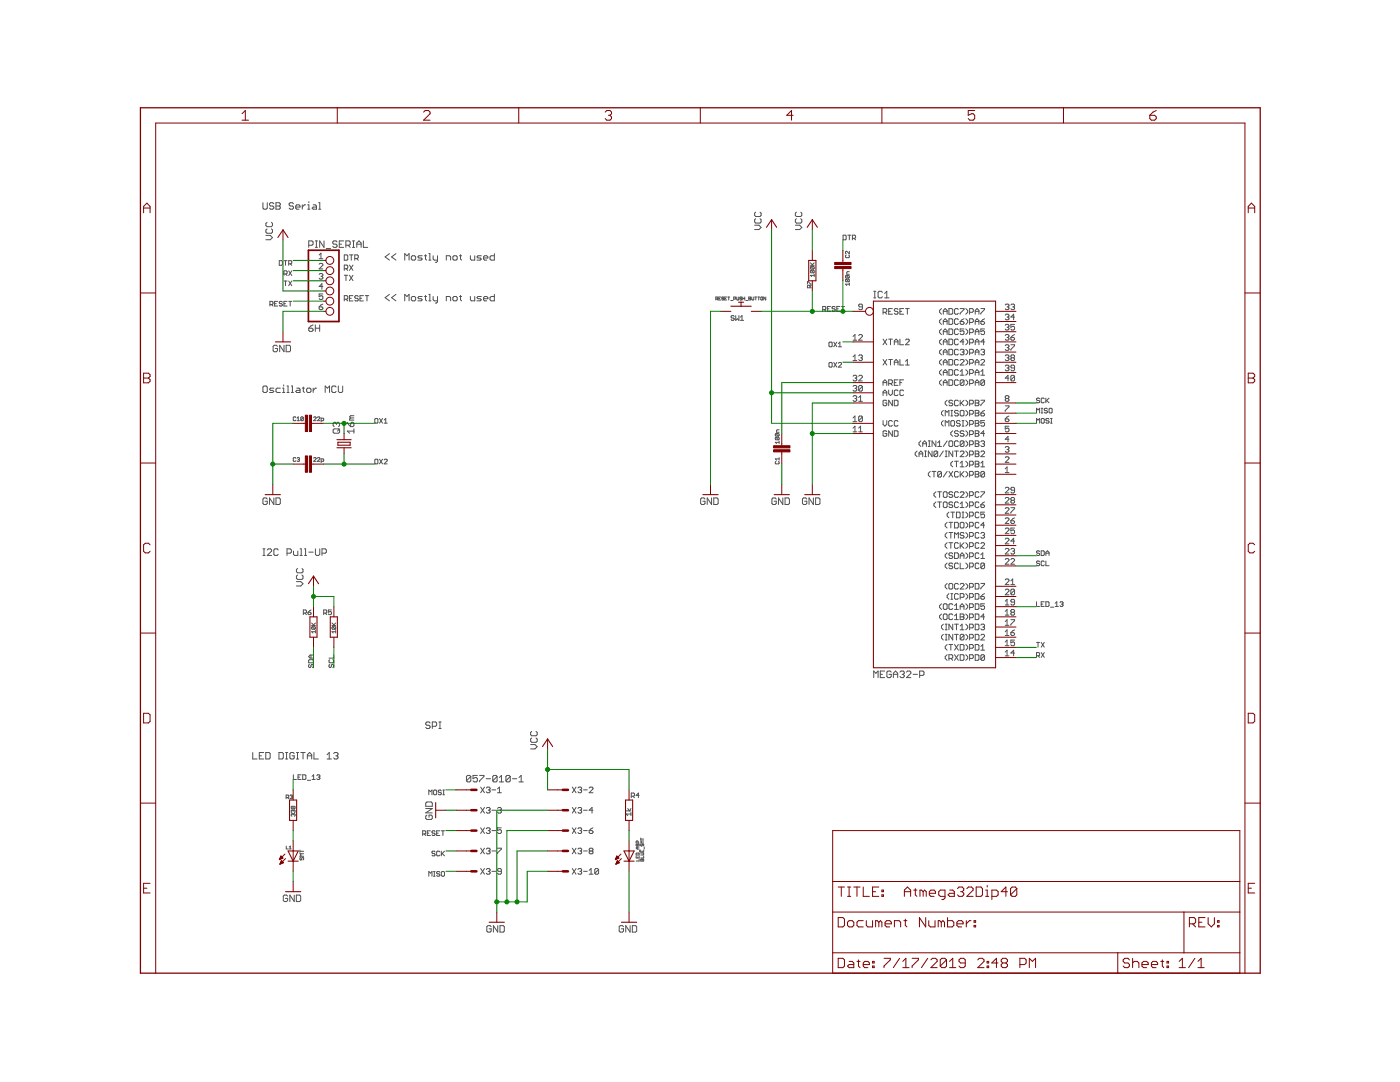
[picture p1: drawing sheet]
<svg xmlns="http://www.w3.org/2000/svg" width="279mm" height="216mm" viewBox="0 0 279 216" stroke-linecap="round" stroke-linejoin="round" font-family="sans-serif">
<g fill="none" stroke="#505050" stroke-width=".2">
<path d="M52.5 40.4v1.1l.2 .2h.4l.2-.2v-1.1M53.1 47h.8l.5 .4-.5 .4h-.8M53.3 45.7l-.2 .2v.4l.2 .2h.9l.2-.2v-.4l-.2-.2M53.3 44.4l-.2 .2v.4l.2 .2h.9l.2-.2v-.4l-.2-.2M54.7 40.7l-.3-.3h-.4l-.2 .5 .2 .2h.4l.3 .2v.2l-.3 .2h-.4l-.2-.2M55.1 40.4h.6l.2 .3-.2 .4 .2 .4-.2 .2h-.6zM55.1 41.1h.6M55.7 52h.5l.2 .2v.6l-.2 .1h-.5zM56.7 54.7h.4l.2-.2v-.3l-.2-.2h-.4v1M56.7 52h.6M56.7 56.1h.6M57 52v.9"/>
<path d="M57 56.1v.9M57 54.7l.3 .3M57.6 52.6h.5l.1-.1-.1-.5h-.5v.9M57.6 56.1l.6 .9M57.6 54l.6 1M57.9 52.6l.3 .3M58.2 56.1l-.6 .9M58.2 54l-.6 1M58.6 40.7l-.2-.3h-.5l-.2 .3 .2 .4h.5l.2 .2-.2 .4h-.5l-.2-.2M59 41.3h.9l-.2-.4h-.5l-.2 .2v.4l.2 .2h.5M60.3 40.9v.8M61 40.9h-.3l-.4 .4"/>
<path d="M61.4 41.7h.4M61.4 40.9h.2v.8M61.6 48.9h.7l.2-.2v-.4l-.2-.2h-.7v1.3M61.6 40.2v.2M62.5 40.9h.4l.3 .2v.6h-.7l-.2-.2 .2-.2h.7M62.9 48.1h.5M62.9 49.4h.5M63.1 48.1v1.3M63.6 41.7h.4M63.6 40.4h.2v1.3M63.7 52.7l.2-.1h.3l.2 .1v.2l-.7 .8h.7M63.7 50.9l.4-.4v1.1"/>
<path d="M63.7 51.6h.7M63.7 54.8l.2-.2h.3l.2 .2-.2 .3M64.1 55.1h.1M64.2 55.1l.2 .2-.2 .4h-.3l-.2-.2M64.4 57.2h-.7l.5-.6v1.1M64.4 58.7h-.7v.5l.4-.2 .3 .2v.4l-.2 .2h-.3l-.2-.2M64.7 48.1v1.3l-.9-1.3v1.3M65.1 49.6h.9M67.3 48.3l-.2-.2h-.5l-.2 .2 .2 .4h.5l.2 .2-.2 .5h-.5l-.2-.3M67.7 48.7h.5M68.6 48.1h-.9v1.3h.9M68.7 50.9h.5l.2 .2v.7l-.2 .1h-.5z"/>
<path d="M68.7 53.6h.5l.2-.2v-.3l-.2-.2h-.5v1.1M68.7 59.7h.5l.2-.2v-.3l-.2-.2h-.5v1M68.7 54.9h.7M69 48.9h.7l.2-.2v-.4l-.2-.2h-.7v1.3M69 53.6l.4 .4M69 54.9v1.1M69 59.7l.4 .3M69.5 48.9l.4 .5M69.7 50.9h.7M69.7 52.9l.7 1.1M69.7 54.9l.7 1.1M69.7 59.5h.4"/>
<path d="M70.1 50.9v1M70.3 48.1h.5M70.3 49.4h.5M70.4 52.9l-.7 1.1M70.4 54.9l-.7 1.1M70.4 59h-.7v1h.7M70.5 48.1v1.3M70.8 51.6h.5l.2-.2v-.3l-.2-.2h-.5v1M71.1 51.6l.4 .3M71.2 48.7h.9M71.2 49.4v-.9l.4-.4 .5 .4v.9M71.5 59.2l-.2-.2h-.3l-.2 .4 .2 .1h.3l.2 .4-.2 .1h-.3l-.2-.1"/>
<path d="M71.8 59.5h.4M72.5 48.1v1.3h.9M72.5 59h-.7v1h.7M72.9 59h.7M73.2 59v1M77.7 58.7l-.8 .7 .8 .6M77.7 50.6l-.8 .7 .8 .6M79 58.7l-.9 .7 .9 .6M79 50.6l-.9 .7 .9 .6M80.8 51.9v-1.3l.4 .4 .4-.4v1.3M82.3 59.2h.4l.3 .2v.4l-.3 .2h-.4l-.2-.2v-.4zM82.3 51h.4l.3 .3v.4l-.3 .2h-.4l-.2-.2v-.4z"/>
<path d="M84.3 59.2h-.7l-.2 .2 .2 .2h.5l.2 .2-.2 .2h-.7M84.3 51h-.7l-.2 .3 .2 .2h.5l.2 .2-.2 .2h-.7M84.7 59.2h.4M84.7 51h.4M84.9 50.8v.9l.2 .2M84.9 58.9v.9l.2 .2M85.6 58.7h.2v1.3M85.6 50.6h.2v1.3M85.6 51.9h.4M86.4 59.2v.6l.3 .2h.6M86.4 51v.7l.3 .2h.6M87.3 51v1.1l-.4 .2"/>
<path d="M87.3 59.2v1.1l-.4 .2M89.1 51.9v-.9h.6l.2 .3v.6M90.6 59.2h.4l.2 .2v.4l-.2 .2h-.4l-.2-.2v-.4zM90.6 51h.4l.2 .3v.4l-.2 .2h-.4l-.2-.2v-.4zM91.7 59.2h.4M91.7 51h.4M91.9 50.8v.9l.2 .2M91.9 58.9v.9l.2 .2M93.9 59.2v.6l.2 .2h.6v-.8M93.9 51v.7l.2 .2h.6v-.9M96.1 59.2h-.7l-.2 .2 .9 .4-.3 .2h-.6M96.1 51h-.7l-.2 .3 .9 .4-.3 .2h-.6"/>
<path d="M96.5 59.6h.9l-.3-.4h-.4l-.2 .2v.4l.2 .2h.4M96.5 51.5h.9l-.3-.5h-.4l-.2 .3v.4l.2 .2h.4M98.7 58.7v1.3h-.7l-.2-.2v-.4l.2-.2h.7M98.7 50.6v1.3h-.7l-.2-.2v-.4l.2-.3h.7M142.9 59.7l.3-.1v-.3h-.3v.6M143 59.7l.2 .2M143.4 59.6h.2M143.8 59.3h-.4v.6h.4M144.4 59.4l-.1-.1-.3 .1 .4 .3-.1 .2-.3-.1M144.6 59.6h.2M145 59.3h-.4v.6h.4M145.2 59.3h.4"/>
<path d="M145.4 59.3v.6M145.8 60h.4M146.4 59.7h.3l.1-.3-.4-.1v.6M147 59.3l.1 .6 .3-.1v-.5M148 59.4l-.1-.1-.3 .1 .4 .3-.1 .2-.3-.1M148.2 59.6h.4M148.2 59.3v.6M148.6 59.3v.6M148.8 60h.4M149.4 59.3l.4 .1-.1 .5h-.3zM149.4 59.6h.3M150 59.3l.1 .6 .3-.1v-.5"/>
<path d="M150.6 44.9h.9l.4 .5-.4 .4h-.9M150.6 59.3h.4M150.8 43.6l-.2 .3v.4l.2 .2h.9l.2-.2v-.4l-.2-.3M150.8 42.3l-.2 .2v.5l.2 .2h.9l.2-.2v-.5l-.2-.2M150.8 59.3v.6M151.2 59.3h.4M151.4 59.3v.6M151.9 59.3l.3 .1-.1 .5-.3-.1zM152.8 59.3v.6l-.4-.6v.6M158.7 44.9h.9l.4 .5-.4 .4h-.9M158.9 43.6l-.2 .3v.4l.2 .2h.9l.2-.2v-.4l-.2-.3M158.9 42.3l-.2 .2v.5l.2 .2h.9l.2-.2v-.5l-.2-.2"/>
<path d="M161.1 56.7v-.5l.8 .5M161.6 57.4l-.1-.5-.4 .1v.4h.8M161.7 52.9h.8M161.7 52.5l.5 .4M161.9 53.2h.5l.1 .1-.1 .4M161.9 53.9h.5l.1 .2-.1 .3M161.9 53.9l-.2 .2 .2 .3h.5M161.9 53.2l-.2 .1 .2 .4h.5M161.9 53.9l.5 .5M161.9 53.2l.5 .5M161.9 56.9l-.3 .3M162.5 54.9h-.8l.3 .3"/>
<path d="M162.5 54.7v.5M162.5 52.5l-.4 .3M168.3 46.9h.4l.2 .2v.6l-.2 .2h-.4zM168.9 50.9l-.2 .1 .2 .4h.5l.1-.1-.1-.4M168.9 55h.5l.1 .1-.1 .4M168.9 55.7h.5l.1 .1-.1 .4M168.9 55.7l-.2 .1 .2 .4h.5M168.9 55l-.2 .1 .2 .4h.5M168.9 55.7l.5 .5M168.9 55l.5 .5M169.2 46.9h.6M169.5 56.7h-.8l.3 .3"/>
<path d="M169.5 46.9v1M169.5 50.1v.6l-.5-.6-.3 .2 .2 .4M169.5 56.5v.5M169.5 54.2l-.5 .1v.4h.5M170.1 47.6h.5l.2-.2v-.3l-.2-.2h-.5v1M170.4 47.6l.4 .3M174.4 59.4h.4M174.4 58.1h.4M174.6 58.1v1.3M176.1 58.3l-.2-.2h-.4l-.3 .2v.9l.3 .2h.4l.2-.2M176.6 59.4h.8M176.6 58.6l.4-.5v1.3"/>
<path d="M52.7 77h.4l.2 .2v.9l-.2 .2h-.4l-.2-.2v-.9zM53.9 60.8h.4l.2-.2-.2-.5h-.4v1M54.2 60.8l.3 .3M54.7 77.4h-.7l-.2 .3 .2 .2h.4l.3 .2-.3 .2h-.6M54.8 60.6h.3M55.4 69.1l-.3-.2h-.4l-.2 .2v.9l.2 .2h.4l.3-.2v-.5h-.5M55.4 60.1h-.6v1h.6M55.9 77.4h-.6l-.2 .3v.4l.2 .2h.6M56.4 60.3l-.2-.2-.5 .2 .2 .3h.3l.2 .2-.2 .3-.5-.2M56.4 78.3h.4M56.4 77.4h.2v.9M56.6 76.8v.2"/>
<path d="M56.7 60.6h.3M56.7 68.9v1.3l-.9-1.3v1.3M57.1 68.9h.7l.2 .2v.9l-.2 .2h-.7zM57.3 77h.2v1.3M57.3 78.3h.4M57.3 60.1h-.6v1h.6M57.6 60.1h.6M57.9 60.1v1M58.1 77h.3v1.3M58.1 78.3h.5M59.2 77.4h.5l.2 .3v.6h-.7l-.2-.2 .2-.2h.7M60.3 77.4h.4"/>
<path d="M60.5 77.2v.9l.2 .2M61.2 77.7l.2-.3h.4l.3 .3v.4l-.3 .2h-.4l-.2-.2zM61.6 65.5h.7l.2 .2v.2l-.2 .2h-.5l-.2-.2zM62.5 64.8l-.9 .7M62.5 77.4v.9M62.9 65.5h.9M62.9 64.8v1.3M63.2 77.4h-.3l-.4 .5M63.7 61.2h.5l.2 .4-.2 .2h-.3l-.2-.2zM63.8 64.8v1.3M64.4 60.7l-.7 .5M64.9 78.3v-1.3l.4 .4 .5-.4v1.3"/>
<path d="M67.1 77.2l-.2-.2h-.5l-.2 .2v.9l.2 .2h.5l.2-.2M67.5 77v1.1l.2 .2h.5l.2-.2v-1.1M80.8 60v-1.3l.4 .5 .4-.5v1.3M85.6 60h.4M89.1 60v-.8h.6l.2 .2v.6M146.5 63.1l-.1-.1h-.4l-.1 .3 .1 .2h.4l.1 .3-.1 .1h-.4l-.1-.1M146.8 63v.9l.4-.3 .3 .3v-.9M147.8 63.9h.6M147.8 63.3l.3-.3v.9M164.2 61.8h.5l.1-.2-.1-.4h-.5v.9M164.5 61.8l.3 .3M165.1 61.6h.3"/>
<path d="M165.4 72.5l.2-.2 .5 .2v.6l-.2 .2-.5-.2zM165.4 68.4l.2-.1 .5 .1v.6l-.2 .2-.5-.2zM165.8 61.2h-.7v.9h.7M166.4 72.3l.6 1M166.4 68.3l.6 .9M166.7 61.3l-.2-.1-.4 .1 .1 .3h.3l.2 .2-.2 .3-.4-.2M167 72.3l-.6 1M167 68.3l-.6 .9M167 61.6h.3M167.3 72.5l.2-.2 .4 .2v.1l-.6 .7h.6M167.3 69.2h.6M167.3 68.6l.3-.3v.9"/>
<path d="M167.6 61.2h-.6v.9h.6M167.9 61.2h.7M168.2 61.2v.9M170.2 67.9h.8M170.2 71.9h.8M170.2 75.1l.2-.2h.4l.2 .2-.2 .4M170.2 79.1l.2-.1h.4l.2 .1-.2 .4M170.2 77.1l.2-.2h.4l.2 .2-.2 .4M170.2 71.2l.4-.4v1.1M170.2 67.1l.4-.3v1.1M170.6 75.5h.2M170.6 79.5h.2"/>
<path d="M170.6 77.5h.2M170.8 77.5l.2 .2-.2 .3h-.4l-.2-.1M170.8 75.5l.2 .1-.2 .4h-.4l-.2-.2M170.8 79.5l.2 .2-.2 .4h-.4l-.2-.2M171.4 71l.2-.2h.3l.2 .2-.2 .4M171.4 67l.2-.2h.3l.2 .2v.1l-.7 .8h.7M171.4 75.1l.2-.2h.3l.2 .2v.2l-.7 .7h.7M171.4 79.3l.3-.3v1.1M171.7 71.4h.2M171.9 71.4l.2 .2-.2 .3h-.3l-.2-.1M172.1 61.2h-.5l-.2-.2 .2-.3h.3l.2 .2v.7l-.2 .2h-.3l-.2-.2M172.1 77.1l-.2-.2h-.3l-.2 .2v.8"/>
<path d="M172.1 77.1v.8l-.2 .1h-.3l-.2-.1M172.1 77.1l-.7 .8M176.2 62.3h.6l.2-.2v-.3l-.2-.2h-.6v1.1M176.2 76.9v-.7l.4-.4 .4 .4v.7M176.2 78.9v-.7l.4-.4 .4 .4v.7M176.2 76.3h.8M176.2 78.4h.8M176.2 71.7l.8 1.1M176.2 67.7l.8 1.1M176.6 62.3l.4 .4M177 71.7l-.8 1.1M177 67.7l-.8 1.1"/>
<path d="M177.4 62.1h.3M177.4 67.7h.7M177.4 71.7h.7M177.4 76.5h.5l.2-.2v-.3l-.2-.2h-.5v1.1M177.4 77.8v.8l.3 .3 .4-.3v-.8M177.7 76.5l.4 .4M177.7 67.7v1.1M177.7 71.7v1.1M178.1 61.6h-.7v1.1h.7M178.1 79.9v1.1l-.7-1.1v1.1M178.5 68.2h.7M178.5 72.3h.7"/>
<path d="M178.5 76.3h.3M178.5 79.9h.5l.2 .1v.8l-.2 .2h-.5zM178.5 68.8v-.8l.3-.3 .4 .3v.8M178.5 72.8v-.7l.3-.4 .4 .4v.7M179.2 61.8l-.2-.2h-.3l-.2 .3 .2 .2h.3l.2 .4-.2 .2h-.3l-.2-.2M179.2 75.8h-.7v1.1h.7M179.2 78l-.2-.2h-.3l-.2 .2v.8l.2 .1h.3l.2-.1M179.6 62.1h.4M179.6 67.7v1.1h.7M179.6 71.7v1.1h.7M179.6 76.3h.4M180.3 61.6h-.7v1.1h.7"/>
<path d="M180.3 75.8h-.7v1.1M180.3 78l-.2-.2h-.3l-.2 .2v.8l.2 .1h.3l.2-.1M180.7 61.6h.8M180.7 67.8l.2-.1h.4l.2 .1v.2l-.8 .8h.8M180.7 72.8h.8M180.7 72.1l.4-.4v1.1M181.1 61.6v1.1M187.9 61.6l-.4 .3v.4l.4 .4M187.9 63.6l-.4 .4v.3l.4 .4M187.9 65.6l-.4 .4v.4l.4 .4M187.9 67.7l-.4 .3v.4l.4 .4M187.9 69.7l-.4 .4v.3l.4 .4"/>
<path d="M187.9 71.7l-.4 .4v.4l.4 .3M187.9 73.8l-.4 .3v.4l.4 .4M187.9 75.8l-.4 .4v.3l.4 .4M188.3 62.7v-.8l.3-.3 .4 .3v.8M188.3 64.7v-.7l.3-.4 .4 .4v.7M188.3 66.8v-.8l.3-.4 .4 .4v.8M188.3 68.8v-.8l.3-.3 .4 .3v.8M188.3 70.8v-.7l.3-.4 .4 .4v.7M188.3 72.8v-.7l.3-.4 .4 .4v.7M188.3 74.9v-.8l.3-.3 .4 .3v.8M188.3 76.9v-.7l.3-.4 .4 .4v.7M188.3 62.1h.7"/>
<path d="M188.3 64.2h.7M188.3 66.2h.7M188.3 68.2h.7M188.3 70.3h.7M188.3 72.3h.7M188.3 74.3h.7M188.3 76.3h.7M189 79.9l-.4 .3v.4l.4 .4M189.4 65.6h.5l.2 .2v.8l-.2 .2h-.5zM189.4 61.6h.5l.2 .2v.7l-.2 .2h-.5zM189.4 63.6h.5l.2 .2v.7l-.2 .2h-.5zM189.4 67.7h.5l.2 .1v.8l-.2 .2h-.5z"/>
<path d="M189.4 69.7h.5l.2 .2v.7l-.2 .2h-.5zM189.4 71.7h.5l.2 .2v.8l-.2 .1h-.5zM189.4 73.8h.5l.2 .1v.8l-.2 .2h-.5zM189.4 75.8h.5l.2 .2v.7l-.2 .2h-.5zM191.3 61.8l-.2-.2h-.4l-.2 .2v.7l.2 .2h.4l.2-.2M191.3 63.8l-.2-.2h-.4l-.2 .2v.7l.2 .2h.4l.2-.2M191.3 65.8l-.2-.2h-.4l-.2 .2v.8l.2 .2h.4l.2-.2M191.3 67.8l-.2-.1h-.4l-.2 .1v.8l.2 .2h.4l.2-.2M191.3 69.9l-.2-.2h-.4l-.2 .2v.7l.2 .2h.4l.2-.2M191.3 71.9l-.2-.2h-.4l-.2 .2v.8l.2 .1h.4l.2-.1M191.3 73.9l-.2-.1h-.4l-.2 .1v.8l.2 .2h.4l.2-.2M191.3 76l-.2-.2h-.4l-.2 .2v.7l.2 .2h.4l.2-.2"/>
<path d="M191.6 61.6h.8v.2l-.8 .7v.2M191.6 64.2h.6l.2 .3-.2 .2h-.4l-.2-.2zM191.6 69.9l.2-.2h.4l.2 .2-.2 .4M191.6 71.9l.2-.2h.4l.2 .2v.2l-.8 .7h.8M191.6 79.9v1.1M191.6 74.9h.8M191.6 74.1l.4-.3v1.1M192 70.3h.2M192.2 70.3l.2 .1-.2 .4h-.4l-.2-.2M192.4 65.6h-.8v.6l.4-.2 .4 .2v.4l-.2 .2h-.4l-.2-.2M192.4 76v.7l-.2 .2h-.4l-.2-.2M192.4 76l-.2-.2h-.4l-.2 .2v.7"/>
<path d="M192.4 63.6l-.8 .6M192.4 68.2h-.8l.6-.5v1.1M192.4 76l-.8 .7M192.4 79.9l-.8 .7M192.7 61.6l.4 .3v.4l-.4 .4M192.7 63.6l.4 .4v.3l-.4 .4M192.7 65.6l.4 .4v.4l-.4 .4M192.7 67.7l.4 .3v.4l-.4 .4M192.7 69.7l.4 .4v.3l-.4 .4M192.7 71.7l.4 .4v.4l-.4 .3M192.7 73.8l.4 .3v.4l-.4 .4M192.7 75.8l.4 .4v.3l-.4 .4"/>
<path d="M192.7 79.9l.4 .3v.4l-.4 .4M193.5 62.3h.6l.1-.2v-.3l-.1-.2h-.6v1.1M193.5 64.3h.6l.1-.1v-.4l-.1-.2h-.6v1.1M193.5 66.4h.6l.1-.2v-.4l-.1-.2h-.6v1.2M193.5 68.4h.6l.1-.2v-.4l-.1-.1h-.6v1.1M193.5 70.4h.6l.1-.1v-.4l-.1-.2h-.6v1.1M193.5 72.5h.6l.1-.2v-.4l-.1-.2h-.6v1.1M193.5 74.5h.6l.1-.2v-.4l-.1-.1h-.6v1.1M193.5 76.5h.6l.1-.2v-.3l-.1-.2h-.6v1.1M194.6 62.1h.8M194.6 62.7v-.8l.4-.3 .4 .3v.8M194.6 64.7v-.7l.4-.4 .4 .4v.7"/>
<path d="M194.6 66.8v-.8l.4-.4 .4 .4v.8M194.6 68.8v-.8l.4-.3 .4 .3v.8M194.6 70.8v-.7l.4-.4 .4 .4v.7M194.6 72.8v-.7l.4-.4 .4 .4v.7M194.6 74.9v-.8l.4-.3 .4 .3v.8M194.6 76.9v-.7l.4-.4 .4 .4v.7M194.6 79.9h.6l.2 .1-.2 .4 .2 .4-.2 .2h-.6zM194.6 64.2h.8M194.6 66.2h.8M194.6 68.2h.8M194.6 70.3h.8M194.6 72.3h.8"/>
<path d="M194.6 74.3h.8M194.6 76.3h.8M195.7 61.6h.8v.2l-.8 .7v.2M195.7 64.2h.6l.2 .3-.2 .2h-.4l-.2-.2zM195.7 69.9l.2-.2h.4l.2 .2-.2 .4M195.7 71.9l.2-.2h.4l.2 .2v.2l-.8 .7h.8M195.7 79.9h.8l-.8 1.1M195.7 74.9h.8M195.7 74.1l.4-.3v1.1M196.1 70.3h.2M196.3 70.3l.2 .1-.2 .4h-.4l-.2-.2M196.5 65.6h-.8v.6l.4-.2 .4 .2v.4l-.2 .2h-.4l-.2-.2"/>
<path d="M196.5 76v.7l-.2 .2h-.4l-.2-.2M196.5 76l-.2-.2h-.4l-.2 .2v.7M196.5 63.6l-.8 .6M196.5 68.2h-.8l.6-.5v1.1M196.5 76l-.8 .7M200.6 60.9l.2-.2h.4l.2 .2-.2 .3M200.6 62.9l.2-.2h.4l.2 .2-.2 .4M200.6 64.9l.2-.2h.4l.2 .2-.2 .4M200.6 67l.2-.2h.4l.2 .2-.2 .3M200.6 69l.2-.2h.4l.2 .2-.2 .4M200.6 71l.2-.2h.4l.2 .2-.2 .4M200.6 73l.2-.1h.4l.2 .1-.2 .4"/>
<path d="M200.8 79.5l-.2-.2 .2-.3h.4l.2 .1-.2 .4M200.8 79.5l-.2 .2 .2 .4h.4l.2-.2-.2-.4M200.8 79.5h.4M201 61.2h.2M201 63.3h.2M201 65.3h.2M201 67.3h.2M201 69.4h.2M201 71.4h.2M201 73.4h.2M201.2 61.2l.2 .2-.2 .4h-.4l-.2-.2M201.2 63.3l.2 .2-.2 .3h-.4l-.2-.2"/>
<path d="M201.2 65.3l.2 .2-.2 .3h-.4l-.2-.1M201.2 67.3l.2 .2-.2 .4h-.4l-.2-.2M201.2 69.4l.2 .2-.2 .3h-.4l-.2-.2M201.2 71.4l.2 .2-.2 .3h-.4l-.2-.1M201.2 73.4l.2 .2-.2 .4h-.4l-.2-.2M201.4 75.5h-.8l.6-.6v1.1M201.7 60.9l.2-.2h.4l.2 .2-.2 .3M201.7 67.3h.6l.2 .4-.2 .2h-.4l-.2-.2zM201.7 68.8h.8v.2l-.8 .7v.2M201.9 71.4l-.2-.2 .2-.4h.4l.2 .2-.2 .4M201.9 71.4l-.2 .2 .2 .3h.4l.2-.1-.2-.4M201.9 71.4h.4"/>
<path d="M202.1 61.2h.2M202.3 61.2l.2 .2-.2 .4h-.4l-.2-.2M202.5 64.7h-.8v.6l.4-.2 .4 .2v.4l-.2 .1h-.4l-.2-.1M202.5 73.4h-.6l-.2-.2 .2-.3h.4l.2 .1v.8l-.2 .2h-.4l-.2-.2M202.5 75.1v.7l-.2 .2h-.4l-.2-.2M202.5 63.3h-.8l.6-.6v1.1M202.5 75.1l-.2-.2h-.4l-.2 .2v.7M202.5 66.8l-.8 .5M202.5 75.1l-.8 .7M207.5 79.6l-.2-.2-.4 .2 .1 .3 .5 .2-.2 .3-.4-.2M208.4 79.6l-.1-.2-.5 .2v.6l.1 .2 .5-.2M208.7 79.4v1"/>
<path d="M208.9 79.9l.5 .5M209.4 79.4l-.7 .7M53.3 99.6l-.2-.2h-.4l-.2 .2v.9l.2 .2h.4l.2-.2v-.5h-.4M54.7 99.4v1.3l-.9-1.3v1.3M55.1 99.4h.6l.2 .2v.9l-.2 .2h-.6zM59 83.3l-.1-.1-.4 .1v.5l.2 .1 .3-.1M59 91.4l-.1-.1-.4 .1v.5l.2 .2 .3-.2M59.3 83.9h.5M59.3 91.4l.3-.1 .2 .1-.2 .3M59.3 83.4l.2-.2v.7M59.5 91.7h.1M59.6 91.7l.2 .1-.2 .3-.3-.2"/>
<path d="M60.5 83.3v.5l-.1 .1-.4-.1M60.5 83.3l-.1-.1-.4 .1v.5M60.5 83.3l-.5 .5M62.6 83.3l.1-.1 .4 .1-.5 .6h.5M62.6 91.4l.1-.1 .4 .1-.5 .7h.5M63.4 83.3l.1-.1 .3 .1-.4 .6h.4M63.4 91.4l.1-.1 .3 .1-.4 .7h.4M64.1 83.9h.4l.1-.3-.5-.2v.8M64.1 92.1h.4l.1-.4-.5-.1v.7M66.5 85.8l.2-.2h.9l.2 .2v.4l-.2 .2h-.9l-.2-.2zM67.1 84.5l-.2-.2-.4 .2v.4l.2 .2M67.1 84.5l.3-.2 .4 .2v.4l-.2 .2"/>
<path d="M67.1 84.5v.2M67.8 85.6l-.4 .4M69.3 84.3l.7 .8M70 83.4l-.2 .4h.8M70 84.5l.2-.2h.2l.2 .2v.4l-.2 .2h-.4zM70 83.4h.6M70.6 86h-1.3l.5 .4M70.6 85.6v.8M70.6 83h-.6l-.2 .2 .2 .2M74.8 91.8l.2-.2 .4 .2v.6l-.1 .2-.5-.2zM75 83.5l.4 .2v.6l-.1 .1-.5-.1v-.6zM75.7 91.6l.6 1"/>
<path d="M75.7 83.5l.6 .9M76.3 91.6l-.6 1M76.3 83.5l-.6 .9M76.7 91.8l.1-.2 .5 .2v.1l-.6 .7h.6M76.7 84.4h.6M76.7 83.8l.3-.3v.9M140.7 99.6l-.2-.2h-.5l-.2 .2v.9l.2 .2h.5l.2-.2v-.5h-.4M142 99.4v1.3l-.9-1.3v1.3M142.5 99.4h.6l.2 .2v.9l-.2 .2h-.6zM154.9 86.5l.6 .1-.1 .4M154.9 87.2h.5l.1 .2-.1 .4M154.9 92.1l-.2 .1 .2 .4 .6-.1-.1-.4"/>
<path d="M154.9 87.2l-.2 .4 .7 .2M154.9 86.5l-.2 .4 .7 .1M154.9 87.2l.5 .6M154.9 86.5l.5 .5M154.9 99.6l-.2-.2h-.4l-.2 .2v.9l.2 .2h.4l.2-.2v-.5h-.4M155.5 91.6h-.8l.3 .2M155.5 88.3h-.8l.3 .2M155.5 88v.5M155.5 91.3v.5M155.5 85.8l-.5 .1v.4h.5M156.2 99.4v1.3l-.8-1.3v1.3M156.7 99.4h.6l.2 .2v.9l-.2 .2h-.6z"/>
<path d="M161 99.6l-.2-.2h-.4l-.3 .2v.9l.3 .2h.4l.2-.2v-.5h-.4M162.3 99.4v1.3l-.8-1.3v1.3M162.8 99.4h.6l.2 .2v.9l-.2 .2h-.6zM170.2 84.1h.8M170.2 86.2h.8M170.2 83.4l.4-.4v1.1M170.2 85.4l.4-.4v1.2M171.4 80.1h.7M171.4 86.2h.7M171.4 85.4l.3-.4v1.2M172.1 83.2l-.7 .7M172.1 83.2v.7l-.2 .2h-.3l-.2-.2"/>
<path d="M172.1 83.2l-.2-.2h-.3l-.2 .2v.7M176.2 83.9v.8l.4 .3 .4-.3v-.8M177 86.1l-.2-.1h-.4l-.2 .1v.8l.2 .2h.4l.2-.2v-.4h-.4M177 80l-.2-.1h-.4l-.2 .1v.8l.2 .2h.4l.2-.2v-.4h-.4M178.1 84.1l-.2-.2h-.4l-.1 .2v.8l.1 .1h.4l.2-.1M178.1 86v1.1l-.7-1.1v1.1M178.5 86h.5l.2 .1v.8l-.2 .2h-.5zM179.2 84.1l-.2-.2h-.3l-.2 .2v.8l.2 .1h.3l.2-.1M183 90l-.4 .4v.4l.4 .3M183.4 91.1v-.7l.4-.4 .3 .4v.7M183.4 90.6h.7M183.8 88l-.4 .3v.4l.4 .4"/>
<path d="M184.1 89.1v-.8l.4-.3 .4 .3v.8M184.1 88.5h.8M184.5 91.1h.4M184.5 90h.4M184.7 90v1.1M185.3 89.1h.4M185.3 88h.4M185.5 88v1.1M185.7 94.1l-.4 .3v.4l.4 .4M186 90v1.1l-.7-1.1v1.1M186 94.1h.8M186.4 94.1v1.1"/>
<path d="M186.8 88v1.1l-.8-1.1v1.1M186.8 98.1l-.4 .4v.4l.4 .4M187.1 88.3l.4-.3v1.1M187.1 89.1h.8M187.1 90.2v.8l-.2 .1h-.3l-.2-.1M187.1 90.2l-.2-.2h-.3l-.2 .2v.8M187.1 90.2l-.7 .8M187.1 98.1h.8M187.5 98.1v1.2M187.9 94.3v.7l-.2 .2h-.4l-.2-.2M187.9 94.3l-.2-.2h-.4l-.2 .2v.7M187.9 94.3l-.8 .7"/>
<path d="M188.3 81.9l-.4 .4v.3l.4 .4M188.3 83.9l-.4 .4v.4l.4 .3M188.3 90l-.8 1.1M188.4 98.1h.4l.2 .2v.8l-.2 .2h-.4l-.1-.2v-.8zM188.6 83v-1.1l.4 .4 .4-.4v1.1M188.6 85v-1.1l.4 .4 .4-.4v1.1M188.6 91.1h.4M188.6 90h.4M188.8 90v1.1M189 88l-.7 1.1M189 94.1l-.7 1.1M189.4 94.1l.7 1.1"/>
<path d="M189.6 88h.3l.2 .2v.7l-.2 .2h-.3l-.2-.2v-.7zM189.8 83h.3M189.8 84.1l.1-.2h.4l.2 .2v.8l-.2 .1h-.4l-.1-.1zM189.8 81.9h.3M189.9 81.9v1.1M190.1 80l-.2-.1h-.3l-.2 .1 .2 .4h.3l.2 .2-.2 .4h-.3l-.2-.2M190.1 90v1.1l-.7-1.1v1.1M190.1 98.3l-.2-.2h-.3l-.2 .2 .2 .4h.3l.2 .2-.2 .4h-.3l-.2-.2M190.1 86l-.3 .3v.4l.3 .4M190.1 92l-.3 .4v.4l.3 .4M190.1 94.1l-.7 1.1M190.5 92h.8"/>
<path d="M190.5 90h.8M190.9 90v1.1M190.9 92v1.2M191.3 82.1l-.2-.2h-.4l-.2 .2 .2 .3h.4l.2 .2-.2 .4h-.4l-.2-.2M191.3 86.1l-.2-.1h-.4l-.2 .1 .2 .4h.4l.2 .2-.2 .4h-.4l-.2-.2M191.3 80l-.2-.1h-.4l-.2 .1v.8l.2 .2h.4l.2-.2M191.3 88.2l-.2-.2h-.4l-.2 .2v.7l.2 .2h.4l.2-.2M191.3 94.3l-.2-.2h-.4l-.2 .2v.7l.2 .2h.4l.2-.2M191.3 98.3l-.2-.2h-.4l-.2 .2v.8l.2 .2h.4l.2-.2M191.6 82.1l.2-.2h.4l.2 .2v.7l-.2 .2h-.4l-.2-.2zM191.6 84.1l-.1-.2h-.4l-.2 .2 .2 .4h.4l.1 .2-.1 .3h-.4l-.2-.1M191.6 90.2l.2-.2h.4l.2 .2v.2l-.8 .7h.8"/>
<path d="M191.6 98.3l.2-.2h.4l.2 .2v.2l-.8 .8h.8M191.6 94.1v1.1M191.6 92.4l.4-.4v1.2M191.6 93.2h.8M191.8 80.4l.6 .6M191.8 94.6l.6 .6M192 83.9h.4M192 85h.4M192.2 83.9v1.1M192.4 86.1l-.2-.1h-.4l-.2 .1 .2 .4h.4l.2 .2-.2 .4h-.4l-.2-.2M192.4 88.2v.7l-.2 .2h-.4l-.2-.2M192.4 88.2l-.2-.2h-.4l-.2 .2v.7"/>
<path d="M192.4 88.2l-.8 .7M192.4 94.1l-.8 .7M192.7 81.9l.4 .4v.3l-.4 .4M192.7 83.9l.4 .4v.4l-.4 .3M192.7 86l.4 .3v.4l-.4 .4M192.7 88l.4 .3v.4l-.4 .4M192.7 90l.4 .4v.4l-.4 .3M192.7 92l.4 .4v.4l-.4 .4M192.7 94.1l.4 .3v.4l-.4 .4M192.7 98.1l.4 .4v.4l-.4 .4M193.5 92.8h.6l.1-.2v-.4l-.1-.2h-.6v1.2M193.5 80.6h.6l.1-.2v-.4l-.1-.1h-.6v1.1"/>
<path d="M193.5 82.6h.6l.1-.2v-.3l-.1-.2h-.6v1.1M193.5 84.7h.6l.1-.2v-.4l-.1-.2h-.6v1.1M193.5 86.7h.6l.1-.2v-.4l-.1-.1h-.6v1.1M193.5 88.7h.6l.1-.2v-.3l-.1-.2h-.6v1.1M193.5 90.8h.6l.1-.2v-.4l-.1-.2h-.6v1.1M193.5 94.8h.6l.1-.2v-.3l-.1-.2h-.6v1.1M193.5 98.9h.6l.1-.2v-.4l-.1-.2h-.6v1.2M194.6 81.9h.6l.2 .2-.2 .3 .2 .4-.2 .2h-.6zM194.6 92h.6l.2 .2-.2 .4 .2 .4-.2 .2h-.6zM194.6 86.5h.6M194.6 83.9h.6l.2 .2-.2 .4 .2 .4-.2 .1h-.6zM194.6 86h.6l.2 .1-.2 .4 .2 .4-.2 .2h-.6z"/>
<path d="M194.6 88h.6l.2 .2-.2 .3 .2 .4-.2 .2h-.6zM194.6 90h.6l.2 .2-.2 .4 .2 .4-.2 .1h-.6zM194.6 94.1h.6l.2 .2-.2 .3 .2 .4-.2 .2h-.6zM194.6 80.4h.6M194.6 82.4h.6M194.6 84.5h.6M194.6 88.5h.6M194.6 90.6h.6M194.6 92.6h.6M194.6 94.6h.6M195.4 98.3l-.2-.2h-.4l-.2 .2v.8l.2 .2h.4l.2-.2M195.7 82.4h.6l.2 .4-.2 .2h-.4l-.2-.2z"/>
<path d="M195.7 88.2l.2-.2h.4l.2 .2-.2 .3M195.7 90.2l.2-.2h.4l.2 .2v.2l-.8 .7h.8M195.7 98.1h.8v.2l-.8 .8v.2M195.7 92.4l.4-.4v1.2M195.7 93.2h.8M196.1 88.5h.2M196.3 88.5l.2 .2-.2 .4h-.4l-.2-.2M196.5 83.9h-.8v.6l.4-.2 .4 .2v.4l-.2 .1h-.4l-.2-.1M196.5 86.5h-.8l.6-.5v1.1M196.5 94.3v.7l-.2 .2h-.4l-.2-.2M196.5 94.3l-.2-.2h-.4l-.2 .2v.7M196.5 81.9l-.8 .5"/>
<path d="M196.5 94.3l-.8 .7M200.6 83.6h.6l.2 .3-.2 .2h-.4l-.2-.2zM200.6 81h.8v.2l-.8 .7v.2M200.6 89.3l.2-.2h.4l.2 .2-.2 .4M200.6 91.3l.2-.2h.4l.2 .2v.2l-.8 .8h.8M200.6 97.4l.2-.2h.4l.2 .2v.2l-.8 .8h.8M200.6 99.5l.2-.2h.4l.2 .2v.2l-.8 .7h.8M200.6 93.6l.4-.4v1.1M200.6 94.3h.8M201 89.7h.2M201.2 89.7l.2 .2-.2 .3h-.4l-.2-.2M201.4 85h-.8v.6l.4-.2 .4 .2v.4l-.2 .2h-.4l-.2-.2"/>
<path d="M201.4 87.7h-.8l.6-.6v1.1M201.4 83l-.8 .6M201.9 99.8l-.2-.1 .2-.4h.4l.2 .2-.2 .3M201.9 99.8l-.2 .2 .2 .4h.4l.2-.2-.2-.4M201.9 99.8h.4M202.5 97.8h-.6l-.2-.2 .2-.4h.4l.2 .2v.8l-.2 .2h-.4l-.2-.2M206.9 82.4v-.9l.3 .3 .3-.3v.9M206.9 84.4v-.9l.3 .3 .3-.3v.9M207.8 82.4h.3M207.8 83.7l.1-.2 .5 .2v.6l-.1 .1-.5-.1zM207.8 81.5h.3M207.9 81.5v.9"/>
<path d="M209 81.6l-.1-.1-.5 .1 .2 .3 .4 .2-.1 .3-.5-.1M209.4 83.7l-.5-.2-.2 .3 .5 .2 .2 .3-.2 .1-.5-.1M209.4 81.6l.1-.1 .5 .1v.7l-.2 .1-.4-.1zM209.7 83.5h.3M209.7 84.4h.3M209.8 83.5v.9M52.5 110.8h.4M52.5 109.5h.4M52.7 109.5v1.3M53.3 109.7l.3-.2h.4l.2 .2v.3l-.9 .8h.9M55.5 109.7l-.2-.2h-.4l-.2 .2v.9l.2 .2h.4l.2-.2M57.3 110.4h.6l.2-.2v-.5l-.2-.2h-.6v1.3"/>
<path d="M58.6 110v.6l.2 .2h.6v-.8M59.2 116.1h.8l.5 .4-.5 .4h-.8M59.4 113.4l-.2 .2v.5l.2 .2h.9l.2-.2v-.5l-.2-.2M59.4 114.7l-.2 .3v.4l.2 .2h.9l.2-.2v-.4l-.2-.3M59.9 110.8h.4M59.9 109.5h.2v1.3M60.8 110.8h.4M60.8 109.5h.2v1.3M61.6 110.2h.9M62.9 109.5v1.1l.3 .2h.4l.2-.2v-1.1M64.3 110.4h.6l.2-.2v-.5l-.2-.2h-.6v1.3M186.8 100.2l-.4 .3v.4l.4 .4"/>
<path d="M187.1 100.2h.8M187.5 100.2v1.1M188.4 100.2h.4l.2 .2v.7l-.2 .2h-.4l-.1-.2v-.7zM189 110.3l-.4 .4v.4l.4 .3M189 104.2l-.4 .4v.4l.4 .3M189 106.3l-.4 .3v.4l.4 .4M189 108.3l-.4 .4v.4l.4 .3M189 112.4l-.4 .3v.4l.4 .4M189 116.4l-.4 .4v.4l.4 .3M189.4 102.2l-.4 .4v.4l.4 .3M189.4 118.4l-.4 .4v.4l.4 .4M189.4 104.2h.7"/>
<path d="M189.4 106.3h.7M189.4 108.3h.7M189.6 116.4h.3l.2 .2v.7l-.2 .2h-.3l-.2-.2v-.7zM189.8 104.2v1.1M189.8 106.3v1.1M189.8 108.3v1.1M189.8 102.2h.7M189.8 119.6h.3M189.8 118.4h.3M189.9 118.4v1.2M190.1 100.4l-.2-.2h-.3l-.2 .2 .2 .3h.3l.2 .2-.2 .4h-.3l-.2-.2M190.1 110.5l-.2-.2h-.3l-.2 .2 .2 .4h.3l.2 .2-.2 .3h-.3l-.2-.1"/>
<path d="M190.1 112.5l-.2-.1h-.3l-.2 .3 .2 .2h.3l.2 .4-.2 .2h-.3l-.2-.2M190.1 102.2v1.1M190.5 104.2h.6l.2 .2v.8l-.2 .1h-.6zM190.5 107.4v-1.1l.4 .3 .4-.3v1.1M190.5 110.3h.6l.2 .2v.8l-.2 .1h-.6zM190.9 102.2h.6l.1 .2v.7l-.1 .2h-.6zM191.3 118.6l-.2-.2h-.4l-.2 .2v.8l.2 .2h.4l.2-.2M191.3 100.4l-.2-.2h-.4l-.2 .2v.7l.2 .2h.4l.2-.2M191.3 108.5l-.2-.2h-.4l-.2 .2v.7l.2 .2h.4l.2-.2M191.3 112.5l-.2-.1h-.4l-.2 .1v.8l.2 .2h.4l.2-.2M191.3 116.6l-.2-.2h-.4l-.2 .2v.7l.2 .2h.4l.2-.2M191.6 104.4l.2-.2h.4l.2 .2v.8l-.2 .1h-.4l-.2-.1z"/>
<path d="M191.6 111.4v-.7l.4-.4 .4 .4v.7M191.6 116.6l.2-.2h.4l.2 .2v.2l-.8 .7h.8M191.6 119.2h.6l.2-.2v-.4l-.2-.2h-.6v1.2M191.6 108.3v1.1M191.6 112.4v1.1h.8M191.6 100.5l.4-.3v1.1M191.6 101.3h.8M191.6 110.9h.8M191.8 108.9l.6 .5M192 102.2h.4M192 103.3h.4M192.2 102.2v1.1"/>
<path d="M192.4 106.4l-.2-.1h-.4l-.2 .3 .2 .2h.4l.2 .4-.2 .2h-.4l-.2-.2M192.4 108.3l-.8 .8M192.7 100.2l.4 .3v.4l-.4 .4M192.7 102.2l.4 .4v.4l-.4 .3M192.7 104.2l.4 .4v.4l-.4 .3M192.7 106.3l.4 .3v.4l-.4 .4M192.7 108.3l.4 .4v.4l-.4 .3M192.7 110.3l.4 .4v.4l-.4 .3M192.7 112.4l.4 .3v.4l-.4 .4M192.7 116.4l.4 .4v.4l-.4 .3M192.7 118.4l.4 .4v.4l-.4 .4M193.5 100.9h.6l.1-.2v-.3l-.1-.2h-.6v1.1"/>
<path d="M193.5 103h.6l.1-.2v-.4l-.1-.2h-.6v1.1M193.5 105h.6l.1-.2v-.4l-.1-.2h-.6v1.1M193.5 107h.6l.1-.2v-.4l-.1-.1h-.6v1.1M193.5 109.1h.6l.1-.2v-.4l-.1-.2h-.6v1.1M193.5 111.1h.6l.1-.2v-.4l-.1-.2h-.6v1.1M193.5 113.1h.6l.1-.2v-.4l-.1-.1h-.6v1.1M193.5 117.2h.6l.1-.2v-.4l-.1-.2h-.6v1.1M193.5 119.2h.6l.1-.2v-.4l-.1-.2h-.6v1.2M194.6 116.4h.6l.2 .2v.7l-.2 .2h-.6zM194.6 118.4h.6l.2 .2v.8l-.2 .2h-.6zM195.4 100.4l-.2-.2h-.4l-.2 .2v.7l.2 .2h.4l.2-.2M195.4 102.4l-.2-.2h-.4l-.2 .2v.7l.2 .2h.4l.2-.2"/>
<path d="M195.4 104.4l-.2-.2h-.4l-.2 .2v.8l.2 .1h.4l.2-.1M195.4 106.4l-.2-.1h-.4l-.2 .1v.8l.2 .2h.4l.2-.2M195.4 108.5l-.2-.2h-.4l-.2 .2v.7l.2 .2h.4l.2-.2M195.4 110.5l-.2-.2h-.4l-.2 .2v.8l.2 .1h.4l.2-.1M195.4 112.5l-.2-.1h-.4l-.2 .1v.8l.2 .2h.4l.2-.2M195.7 100.7h.6l.2 .4-.2 .2h-.4l-.2-.2zM195.7 106.4l.2-.1h.4l.2 .1-.2 .4M195.7 108.5l.2-.2h.4l.2 .2v.2l-.8 .7h.8M195.7 116.4h.8v.2l-.8 .7v.2M195.7 119h.6l.2 .4-.2 .2h-.4l-.2-.2zM195.7 110.7l.4-.4v1.1M195.7 111.4h.8"/>
<path d="M196.1 106.8h.2M196.3 106.8l.2 .2-.2 .4h-.4l-.2-.2M196.5 102.2h-.8v.6l.4-.2 .4 .2v.3l-.2 .2h-.4l-.2-.2M196.5 112.5v.8l-.2 .2h-.4l-.2-.2M196.5 112.5l-.2-.1h-.4l-.2 .1v.8M196.5 104.8h-.8l.6-.6v1.1M196.5 100.2l-.8 .5M196.5 112.5l-.8 .8M196.5 118.4l-.8 .6M200.6 101.5l.2-.2h.4l.2 .2v.2l-.8 .7h.8M200.6 103.5l.2-.2h.4l.2 .2v.2l-.8 .8h.8M200.6 105.6l.2-.2h.4l.2 .2v.1l-.8 .8h.8"/>
<path d="M200.6 107.6l.2-.2h.4l.2 .2v.2l-.8 .7h.8M200.6 109.6l.2-.2h.4l.2 .2v.2l-.8 .8h.8M200.6 111.7l.2-.2h.4l.2 .2v.1l-.8 .8h.8M200.6 115.7l.2-.2h.4l.2 .2v.2l-.8 .7h.8M200.6 117.8l.2-.2h.4l.2 .2v.1l-.8 .8h.8M200.6 120l.4-.4v1.1M201.7 101.3h.8v.2l-.8 .7v.2M201.7 103.9h.6l.2 .4-.2 .2h-.4l-.2-.2zM201.7 109.6l.2-.2h.4l.2 .2-.2 .4M201.7 111.7l.2-.2h.4l.2 .2v.1l-.8 .8h.8M201.7 116.6h.8M201.7 115.9l.4-.4v1.1"/>
<path d="M202.1 110h.2M202.3 110l.2 .2-.2 .4h-.4l-.2-.2M202.5 105.4h-.8v.5l.4-.2 .4 .2v.4l-.2 .2h-.4l-.2-.2M202.5 117.8v.7l-.2 .2h-.4l-.2-.2M202.5 108h-.8l.6-.6v1.1M202.5 117.8l-.2-.2h-.4l-.2 .2v.7M202.5 103.3l-.8 .6M202.5 117.8l-.8 .7M207.5 110.1l-.2-.2-.4 .2 .1 .3 .5 .1-.2 .3h-.3l-.1-.1M207.5 112.1l-.2-.1-.4 .1 .1 .3 .5 .2-.2 .3h-.3l-.1-.2M207.8 109.9h.5l.1 .2v.6l-.1 .1h-.5zM208.4 112.1l-.1-.1-.5 .1v.6l.1 .2h.4l.1-.2"/>
<path d="M208.7 110.4h.7M208.7 110.8v-.6l.3-.3 .4 .3v.6M208.7 112v.9h.7M60.5 122.3h.5l.2-.1-.2-.5h-.5v.9M60.8 122.3l.4 .3M61.5 122.2h.4l.2 .3-.5 .1zM61.6 131.8l.1-.2h.7l.1 .2v.4h-.9zM61.7 132.6l-.1 .1 .1 .5 .4-.2 .1-.4 .3 .1v.3l-.1 .2M62.1 130.7v.6M62.1 121.7l-.6 .5M62.2 124.8h.7M62.2 124.3l.5 .5"/>
<path d="M62.3 125.1h.5l.1 .1-.1 .4M62.3 125.1l-.1 .3 .6 .2M62.3 125.1l.5 .5M62.5 130.7h-.6l-.3 .3 .3 .3h.6M62.9 125.8v.5M62.9 126h-.7l.2 .3M62.9 124.3l-.3 .4M64.6 122.3h.5l.1-.1-.1-.5h-.5v.9M64.9 122.3l.3 .3M65.8 132.6l-.1 .1 .1 .5 .3-.2 .2-.4 .3 .1v.3l-.2 .2M65.8 131.6l-.1 .2 .1 .4h.6l.2-.1v-.3l-.2-.2M66.1 121.7h-.6v.5l.5-.2 .1 .5-.1 .1-.5-.1"/>
<path d="M66.3 124.8h.7M66.3 124.3l.5 .5M66.4 125.1l-.1 .3 .6 .2M66.4 125.1h.5l.1 .1-.1 .4M66.4 125.1l.5 .5M66.6 130.7v.6h-.9M67 126h-.7l.2 .3M67 125.8v.5M67 124.3l-.4 .4M174.4 135.2v-1.3l.4 .4 .4-.4v1.3M175.7 134.6h.4M176.6 133.9h-.9v1.3h.9"/>
<path d="M177.9 134.1l-.3-.2h-.4l-.2 .2v.9l.2 .2h.4l.3-.2v-.4h-.5M178.3 134.6h.9M178.3 135.2v-.9l.4-.4 .5 .4v.9M179.6 134.1l.2-.2h.5l.2 .2v.2l-.2 .3M180 134.6h.3M180.3 134.6l.2 .2-.2 .4h-.5l-.2-.2M180.9 134.1l.2-.2h.5l.2 .2v.2l-.9 .9h.9M182.2 134.6h.9M183.5 134.8h.7l.2-.2v-.5l-.2-.2h-.7v1.3M187.9 120.5l-.4 .4v.3l.4 .4M187.9 122.5l-.4 .4v.4l.4 .3M188.3 124.5l-.4 .4v.4l.4 .4"/>
<path d="M188.3 126.6l-.4 .4v.3l.4 .4M188.4 120.5h.4l.2 .2v.7l-.2 .2h-.4l-.1-.2v-.7zM188.4 122.5h.4l.2 .2v.7l-.2 .2h-.4l-.1-.2v-.7zM188.6 127.7h.4M188.6 126.6h.4M188.6 125.7h.4M188.6 124.5h.4M188.8 124.5v1.2M188.8 126.6v1.1M189 128.6l-.4 .4v.3l.4 .4M189 130.6l-.4 .4v.4l.4 .4M189.4 131.4h.5l.2-.2v-.4l-.2-.2h-.5v1.2"/>
<path d="M189.4 128.6h.7M189.8 128.6v1.1M189.8 131.4l.3 .4M190.1 120.7l-.2-.2h-.3l-.2 .2v.7l.2 .2h.3l.2-.2M190.1 122.7l-.2-.2h-.3l-.2 .2v.7l.2 .2h.3l.2-.2M190.1 124.5v1.2l-.7-1.2v1.2M190.1 126.6v1.1l-.7-1.1v1.1M190.5 120.9l.4-.4v1.1M190.5 122.9l.4-.4v1.1M190.5 130.6l.8 1.2M190.5 128.6l.8 1.1M190.5 126.6h.8"/>
<path d="M190.5 124.5h.8M190.5 123.6h.8M190.5 121.6h.8M190.9 124.5v1.2M190.9 126.6v1.1M191.3 130.6l-.8 1.2M191.3 128.6l-.8 1.1M191.6 121.6v-.7l.4-.4 .4 .4v.7M191.6 122.5h.6l.2 .2-.2 .4 .2 .3-.2 .2h-.6zM191.6 128.6h.6l.2 .2v.7l-.2 .2h-.6zM191.6 130.6h.6l.2 .2v.8l-.2 .2h-.6zM191.6 124.9l.4-.4v1.2"/>
<path d="M191.6 125.7h.8M191.6 123.1h.6M191.6 121.1h.8M192.4 126.8v.7l-.2 .2h-.4l-.2-.2M192.4 126.8l-.2-.2h-.4l-.2 .2v.7M192.4 126.8l-.8 .7M192.7 128.6l.4 .4v.3l-.4 .4M192.7 120.5l.4 .4v.3l-.4 .4M192.7 122.5l.4 .4v.4l-.4 .3M192.7 124.5l.4 .4v.4l-.4 .4M192.7 126.6l.4 .4v.3l-.4 .4M192.7 130.6l.4 .4v.4l-.4 .4"/>
<path d="M193.5 121.2h.6l.1-.1v-.4l-.1-.2h-.6v1.1M193.5 123.3h.6l.1-.2v-.4l-.1-.2h-.6v1.1M193.5 125.3h.6l.1-.2v-.4l-.1-.2h-.6v1.2M193.5 127.3h.6l.1-.2v-.3l-.1-.2h-.6v1.1M193.5 129.3h.6l.1-.1v-.4l-.1-.2h-.6v1.1M193.5 131.4h.6l.1-.2v-.4l-.1-.2h-.6v1.2M194.6 120.5h.6l.2 .2v.7l-.2 .2h-.6zM194.6 122.5h.6l.2 .2v.7l-.2 .2h-.6zM194.6 124.5h.6l.2 .2v.8l-.2 .2h-.6zM194.6 126.6h.6l.2 .2v.7l-.2 .2h-.6zM194.6 128.6h.6l.2 .2v.7l-.2 .2h-.6zM194.6 130.6h.6l.2 .2v.8l-.2 .2h-.6z"/>
<path d="M195.7 124.7l.2-.2h.4l.2 .2-.2 .4M195.7 126.8l.2-.2h.4l.2 .2v.2l-.8 .7h.8M195.7 129l.4-.4v1.1M195.7 129.7h.8M196.1 125.1h.2M196.3 125.1l.2 .2-.2 .4h-.4l-.2-.2M196.5 130.8v.8l-.2 .2h-.4l-.2-.2M196.5 120.5h-.8v.6l.4-.2 .4 .2v.3l-.2 .2h-.4l-.2-.2M196.5 130.8l-.2-.2h-.4l-.2 .2v.8M196.5 123.1h-.8l.6-.6v1.1M196.5 130.8l-.8 .8M200.6 122l.4-.4v1.1"/>
<path d="M200.6 124l.4-.3v1.1M200.6 126.1l.4-.4v1.1M200.6 128.1l.4-.4v1.1M200.6 130.1l.4-.3v1.1M200.6 130.9h.8M200.6 128.8h.8M200.6 126.8h.8M200.6 124.8h.8M200.6 122.7h.8M200.6 120.7h.8M201.7 123.7h.8v.1l-.8 .8v.2M201.7 126.2h.6l.2 .4-.2 .2h-.4l-.2-.2z"/>
<path d="M201.9 122.2l-.2-.2 .2-.4h.4l.2 .2-.2 .4M201.9 122.2l-.2 .2 .2 .3h.4l.2-.1-.2-.4M201.9 122.2h.4M202.5 120.1h-.6l-.2-.1 .2-.4h.4l.2 .2v.7l-.2 .2h-.4l-.2-.2M202.5 127.7h-.8v.6l.4-.2 .4 .2v.4l-.2 .1h-.4l-.2-.1M202.5 130.3h-.8l.6-.5v1.1M202.5 125.7l-.8 .5M206.9 130.9h.4l.2-.2-.2-.5h-.4v1M206.9 120.1v.9h.6M206.9 128.2h.6M207.2 128.2v.9M207.2 130.9l.3 .3"/>
<path d="M207.8 128.2l.6 .9M207.8 130.2l.6 1M207.8 120.5h.3M208.4 120.1h-.6v.9h.6M208.4 128.2l-.6 .9M208.4 130.2l-.6 1M208.7 120.1h.5l.2 .1v.6l-.2 .2h-.5zM209.7 121.2h.6M210.6 121h.6M210.6 120.4l.3-.3v.9M211.5 120.2l.5-.1 .2 .1-.2 .3M211.8 120.5h.2"/>
<path d="M212 120.5l.2 .2-.2 .3h-.3l-.2-.2M50.4 150.2v1.2h.9M51.8 150.8h.4M52.6 150.2h-.8v1.2h.8M53 150.2h.7l.2 .2v.8l-.2 .2h-.7zM55.7 150.2h.6l.2 .2v.8l-.2 .2h-.6zM57 151.4h.4M57 150.2h.4M57.1 159.1h.4l.1-.3-.5-.2v.8M57.2 150.2v1.2M57.4 159.1l.2 .3M57.8 158.8l.4-.2 .2 .2-.2 .2"/>
<path d="M58.1 159h.1M58.2 159l.2 .1-.2 .3-.4-.1M58.5 154.6v.9h.7M58.7 150.4l-.2-.2h-.4l-.3 .2v.8l.3 .2h.4l.2-.2v-.4h-.4M59.2 151.4h.4M59.2 150.2h.4M59.4 150.2v1.2M59.5 155.1h.3M60 150.2h.9M60.1 154.6h-.6v.9h.6M60.4 154.6h.5l.1 .2v.6l-.1 .1h-.5zM60.5 150.2v1.2"/>
<path d="M61.3 150.8h.9M61.3 151.4v-.8l.5-.4 .4 .4v.8M61.3 155.7h.7M62.3 155.5h.6M62.3 154.9l.3-.3v.9M62.7 150.2v1.2h.8M63.2 154.8l.2-.2h.3l.1 .2-.1 .3M63.5 155.1h.2M63.7 155.1l.1 .1-.1 .3-.5-.1M65.3 151.4h.8M65.3 150.6l.4-.4v1.2M66.6 150.4l.2-.2h.4l.3 .2v.2l-.3 .2"/>
<path d="M67 150.8h.2M67.2 150.8l.3 .2-.3 .4h-.4l-.2-.2M85.6 158.6v-1l.3 .4 .3-.4v1M85.8 144.3l-.2-.2h-.4l-.2 .2v.2l.2 .2h.4l.2 .2-.2 .5h-.4l-.2-.3M86.3 144.9h.6l.2-.2v-.4l-.2-.2h-.6v1.3M86.7 157.6h.3l.1 .2v.6l-.1 .2-.5-.2v-.6zM87.6 144.1h.4M87.6 145.4h.4M87.8 144.1v1.3M88.1 157.8l-.2-.2h-.3l-.1 .4 .4 .1 .2 .3-.2 .2-.4-.2M88.4 157.6h.3M88.4 158.6h.3"/>
<path d="M88.5 157.6v1M94 154.9l-.3-.2h-.4l-.2 .2v.9M94 154.9v.9l-.3 .2h-.4l-.2-.2M94 154.9l-.9 .9M95.3 154.7h-.9v.7l.4-.2h.3l.2 .2v.4l-.2 .2h-.5l-.2-.2M95.7 154.7h.9v.2l-.9 .9v.2M95.9 157.1l.8 1.1M96.7 157.1l-.8 1.1M97 155.4h.9M97 157.2l.2-.1h.4l.2 .1-.2 .4M97.4 157.6h.2M97.6 157.6l.2 .2-.2 .4h-.4l-.2-.2"/>
<path d="M98.2 157.6h.7M99.2 154.9l-.2-.2h-.4l-.3 .2v.9M99.2 154.9v.9l-.2 .2h-.4l-.3-.2M99.2 154.9l-.9 .9M99.3 158.2h.8M99.3 157.4l.4-.3v1.1M99.7 156h.8M99.7 155.2l.4-.5v1.3M101.8 154.9l-.2-.2h-.4l-.2 .2v.9M101.8 154.9v.9l-.2 .2h-.4l-.2-.2M101.8 154.9l-.8 .9M102.3 155.4h.8"/>
<path d="M103.6 156h.8M103.6 155.2l.4-.5v1.3M105.9 148.6h.9l.4 .4-.4 .4h-.9M106.1 147.3l-.2 .2v.4l.2 .2h.9l.2-.2v-.4l-.2-.2M106.1 145.9l-.2 .3v.4l.2 .2h.9l.2-.2v-.4l-.2-.3M114.2 157.1l.8 1.1M115 157.1l-.8 1.1M115.3 157.2l.2-.1h.4l.2 .1-.2 .4M115.7 157.6h.2M115.9 157.6l.2 .2-.2 .4h-.4l-.2-.2M116.5 157.6h.7M117.6 157.2l.2-.1h.4l.1 .1v.2l-.7 .8h.7"/>
<path d="M126 158.9h.5l.1-.5-.1-.2h-.5v1M126.3 158.9l.3 .3M127.6 158.7h-.7l.5-.5v1M57.1 168.8v.6h.4M57.4 178.8l-.2-.2h-.5l-.2 .2v.9l.2 .2h.5l.2-.2v-.4h-.4M57.7 169.4h.4M57.7 169l.2-.2v.6M58.3 160.9l-.2 .1 .2 .4h.5M58.3 160.9l.6 .1-.1 .4M58.3 160.9l.5 .5M58.5 161.8l-.1-.2-.3 .2 .2 .3M58.5 162.5l-.1-.1-.3 .1 .2 .4"/>
<path d="M58.5 162.5l.1-.1 .3 .1-.1 .4M58.5 161.8v.1M58.5 162.5v.1M58.5 161.8l.1-.2 .3 .2-.1 .3M58.7 178.6v1.3l-.9-1.3v1.3M59.1 178.6h.7l.2 .2v.9l-.2 .2h-.7zM59.9 169.6v.5M59.9 169.9h.7M60 171.1l-.1 .1 .1 .4 .2-.1 .1-.4 .3 .1-.1 .4M60.6 170.3h-.7l.2 .3-.2 .3h.7M84.3 166.4h.5l.2-.2-.2-.4h-.5v.9M84.6 166.4l.4 .3"/>
<path d="M85 161.3h1.3l-1.3 .9h1.3M85.2 160h.9l.2 .3v.6h-1.3v-.6zM85.2 162.6l-.2 .3v.4l.2 .2h.9l.2-.2v-.4l-.2-.3h-.5v.5M85.3 166.2h.3M85.6 174.8v-.9l.3 .3 .3-.3v.9M85.9 165.8h-.6v.9h.6M86.5 174.8h.3M86.5 173.9h.3M86.7 173.9v.9M86.8 170l-.1-.2-.5 .2 .2 .3h.3l.1 .2-.1 .3-.5-.2M86.8 165.9l-.1-.1-.5 .1 .2 .3h.3l.1 .2-.1 .3-.5-.1M87.1 166.2h.4"/>
<path d="M87.8 165.8h-.7v.9h.7M87.8 170l-.2-.2-.5 .2v.6l.2 .2 .5-.2M87.8 174.1l-.5-.2-.2 .3 .5 .2 .2 .3-.2 .1-.5-.1M88.1 165.8h.6M88.1 169.8v1M88.1 174.1l.1-.2 .5 .2v.6l-.2 .1-.4-.1zM88.2 170.3l.5 .5M88.4 165.8v.9M88.7 169.8l-.6 .7M95.9 161.1l.8 1.1M95.9 165.2l.8 1.1M95.9 169.2l.8 1.2"/>
<path d="M95.9 173.3l.8 1.1M96.7 161.1l-.8 1.1M96.7 165.2l-.8 1.1M96.7 169.2l-.8 1.2M96.7 173.3l-.8 1.1M97 161.3l.2-.2h.4l.2 .2-.2 .4M97 165.4l.2-.2h.4l.2 .2-.2 .3M97 169.4l.2-.2h.4l.2 .2-.2 .4M97 173.5l.2-.2h.4l.2 .2-.2 .4M97.4 161.7h.2M97.4 165.7h.2M97.4 169.8h.2"/>
<path d="M97.4 173.9h.2M97.6 161.7l.2 .2-.2 .3h-.4l-.2-.1M97.6 165.7l.2 .2-.2 .4h-.4l-.2-.2M97.6 169.8l.2 .2-.2 .4h-.4l-.2-.2M97.6 173.9l.2 .2-.2 .3h-.4l-.2-.2M98.2 161.7h.7M98.2 165.7h.7M98.2 169.8h.7M98.2 173.9h.7M99.3 161.3l.2-.2h.4l.2 .2-.2 .4M99.3 169.2h.8v.2l-.8 .8v.2M99.7 161.7h.2"/>
<path d="M99.9 161.7l.2 .2-.2 .3h-.4l-.2-.1M100.1 173.9h-.6l-.2-.2 .2-.4h.4l.2 .2v.7l-.2 .2h-.4l-.2-.2M100.1 165.2h-.8v.5l.4-.2 .4 .2v.4l-.2 .2h-.4l-.2-.2M114.2 161.1l.8 1.1M114.2 165.2l.8 1.1M114.2 169.2l.8 1.2M114.2 173.3l.8 1.1M115 161.1l-.8 1.1M115 165.2l-.8 1.1M115 169.2l-.8 1.2M115 173.3l-.8 1.1M115.3 165.4l.2-.2h.4l.2 .2-.2 .3"/>
<path d="M115.3 169.4l.2-.2h.4l.2 .2-.2 .4M115.3 161.3l.2-.2h.4l.2 .2-.2 .4M115.3 173.5l.2-.2h.4l.2 .2-.2 .4M115.7 161.7h.2M115.7 165.7h.2M115.7 169.8h.2M115.7 173.9h.2M115.9 161.7l.2 .2-.2 .3h-.4l-.2-.1M115.9 165.7l.2 .2-.2 .4h-.4l-.2-.2M115.9 169.8l.2 .2-.2 .4h-.4l-.2-.2M115.9 173.9l.2 .2-.2 .3h-.4l-.2-.2M116.5 161.7h.7"/>
<path d="M116.5 165.7h.7M116.5 169.8h.7M116.5 173.9h.7M117.6 165.7h.6l.1 .4-.1 .2h-.4l-.2-.2zM117.6 174.4h.7M117.6 173.7l.4-.4v1.1M117.8 169.8l-.2-.2 .2-.4h.4l.1 .2-.1 .4M117.8 169.8l-.2 .2 .2 .4h.4l.1-.2-.1-.4M117.8 169.8h.4M118.3 161.7h-.7l.6-.6v1.1M118.3 165.2l-.7 .5M119.5 173.5l-.2-.2h-.4l-.2 .2v.7"/>
<path d="M119.5 173.5v.7l-.2 .2h-.4l-.2-.2M119.5 173.5l-.8 .7M125 161.8h.9M125.3 161.3l.3 .5 .3-.5M125.9 162.4h-.9l.3 .4M125.9 162.1v.7M127 170.8v.4h.6v-.4M127 170.3l.4-.1 .2 .4h-.6zM127.1 168.4l-.1 .1 .1 .3 .3-.4 .2 .1-.2 .3M127.3 169v.4M127.3 171v.2M127.4 168.2l-.1-.4-.3 .1v.3h.6"/>
<path d="M127.6 171.4v.4h-.6M127.6 169h-.5l-.1 .2 .1 .2h.5M127.7 169.6v.4M127.9 167.2v.4M127.9 169.6v.4h.6v-.4M127.9 170.2l.6 .1-.1 .3h-.5M127.9 167.4h.6M128 171.4l.2 .1 .2-.1 .1 .4h-.6zM128 168.4l-.1 .1 .1 .3 .3-.4 .2 .1-.1 .3M128.2 169.8v.2M128.2 171.5v.3M128.5 170.8v.4h-.6"/>
<path d="M128.5 167.8h-.6l.2 .2-.2 .2h.6M128.6 169v.4M98 184.9l-.2-.2h-.4l-.2 .2v.9l.2 .2h.4l.2-.2v-.5h-.4M99.3 184.7v1.3l-.8-1.3v1.3M99.8 184.7h.6l.2 .2v.9l-.2 .2h-.6zM124.4 184.9l-.2-.2h-.4l-.2 .2v.9l.2 .2h.4l.2-.2v-.5h-.4M125.8 184.7v1.3l-.9-1.3v1.3M126.2 184.7h.7l.2 .2v.9l-.2 .2h-.7z"/>
</g>
<path d="M28 21.5h223.5v172.7h-223.5z" fill="none" stroke="#800000" stroke-width=".25"/>
<g fill="none" stroke="#800000" stroke-width=".2">
<path d="M48.3 22.7l.7-.6v1.9M48.3 24h1.3M67.3 21.5v3.1M84.5 22.4l.4-.3h.6l.3 .3v.3l-1.3 1.3h1.3M103.5 21.5v3.1M120.8 22.4l.3-.3h.6l.3 .3v.3l-.3 .3M121.4 23h.3M121.7 23l.3 .3v.4l-.3 .3h-.6l-.3-.3M139.8 21.5v3.1M158.3 23h-1.3l1-.9v1.9M176 21.5v3.1M194.5 22.1h-1.3v.9l.7-.3h.3l.3 .3v.7l-.3 .3h-.7l-.3-.3"/>
<path d="M212.2 21.5v3.1M229.5 23h.9l.4 .3v.4l-.4 .3h-.6l-.3-.3zM230.8 22.1l-.7 .3-.6 .6M28 58.5h3.1M28.7 42.5v-1.3l.6-.7 .7 .7v1.3M28.7 41.5h1.3M56.5 45.9v2M64.6 52h.4M64.6 54h.4M64.6 56h.4M64.6 58.1h.4M154 43.8v2.1"/>
<path d="M162.1 43.8v2.1M162.1 49.9v2.1M162.1 56v2.1M168.2 49.9v2.5M168.2 53.6v2.4M248.5 58.5h3M249.1 41.5h1.3M249.1 42.5v-1.3l.6-.7 .7 .7v1.3M28.7 74.5h.9l.4 .3v.3l-.4 .3 .4 .4v.3l-.4 .3h-.9zM28.7 75.4h.9M56.5 66.2v2M64.6 62.1h.4"/>
<path d="M64.6 60.1h.4M143.8 62.1h2.1M149.9 62.1h2.1M170.2 62.1h2.5M170.2 68.2h4.1M170.2 72.3h4.1M170.2 76.3h4.1M170.2 78.4h4.1M198.7 62.1h4.1M198.7 64.2h4.1M198.7 66.2h4.1M198.7 68.2h4.1"/>
<path d="M198.7 70.3h4.1M198.7 72.3h4.1M198.7 74.3h4.1M198.7 76.3h4.1M249.1 74.5h1l.3 .3v.3l-.3 .3 .3 .4v.3l-.3 .3h-1zM249.1 75.4h1M28 92.4h3.1M54.4 96.7v2M58.5 84.5h2.4M58.5 92.6h2.4M62.2 84.5h2.4M62.2 92.6h2.4"/>
<path d="M68.7 86.5v1.2M68.7 89.3v1.3M141.8 96.7v2M156 86.5v2.4M156 90.2v2.4M156 96.7v2M162.1 96.7v2M170.2 80.4h4.1M170.2 84.5h4.1M170.2 86.5h4.1M198.7 80.4h4.1M198.7 82.4h4.1"/>
<path d="M198.7 84.5h4.1M198.7 86.5h4.1M198.7 88.5h4.1M198.7 90.6h4.1M198.7 92.6h4.1M198.7 94.6h4.1M198.7 98.7h4.1M248.5 92.4h3M30 108.7l-.4-.3h-.6l-.3 .3v1.3l.3 .3h.6l.4-.3M62.6 115v2M198.7 100.7h4.1M198.7 102.8h4.1"/>
<path d="M198.7 104.8h4.1M198.7 106.8h4.1M198.7 108.9h4.1M198.7 110.9h4.1M198.7 112.9h4.1M198.7 119h4.1M198.7 117h4.1M250.4 108.7l-.3-.3h-.7l-.3 .3v1.3l.3 .3h.7l.3-.3M28 126.3h3.1M62.6 121.1v2M62.6 127.1v2.1M66.6 121.1v2"/>
<path d="M66.6 127.1v2.1M198.7 131.2h4.1M198.7 129.2h4.1M198.7 127.1h4.1M198.7 125.1h4.1M198.7 123.1h4.1M198.7 121.1h4.1M248.5 126.3h3M28.7 142.3h.9l.4 .3v1.3l-.4 .4h-.9zM58.5 157.6v2M91 157.6h3.1M109.3 157.6h3"/>
<path d="M109.3 147.4v2.1M125.5 157.6v2M249.1 142.3h1l.3 .3v1.3l-.3 .4h-1zM28 160.3h3.1M28.7 177.2h.6M30 176.3h-1.3v1.9h1.3M55.8 171.5h.1M55.8 171.4h.3M55.9 171.3h.4M55.9 171.2h.5M55.9 172.4h.1M55.9 172.3h.3"/>
<path d="M55.9 171.1h.4M56 172.2h.5M56 171h.3M56 170.9h.2M56 172.1h.5M56 170.8h.1M56 172h.4M56.1 170.8l-.3 .7M56.1 170.8l.4 .4-.7 .3M56.1 171.9h.2M56.1 171.8h.2M56.2 171.7l-.3 .7"/>
<path d="M56.2 171.7l.4 .4-.7 .3M56.2 171.7h.1M56.9 170.4l-1.1 1.1M57 171.3l-1.1 1.1M58.5 163.7v2M58.5 167.8v6.1M58.5 175.9v2M87 161.7h2M91 165.7h3.1M91 161.7h3.1M91 169.8h3.1M91 173.9h3.1"/>
<path d="M109.3 165.7h3M109.3 161.7h3M109.3 169.8h3M109.3 173.9h3M122.8 171.5h.2M122.9 171.4h.3M122.9 171.3h.5M122.9 172.4h.2M123 171.2h.5M123 171.1h.4M123 172.3h.3M123 171h.3"/>
<path d="M123 172.2h.5M123.1 170.9h.1M123.1 172.1h.5M123.1 172h.4M123.1 170.8h.1M123.1 170.8l-.3 .7M123.1 170.8l.4 .4-.7 .3M123.1 171.9h.3M123.2 171.8h.1M123.2 171.7h.1M123.2 171.7l-.3 .7M123.2 171.7l.4 .4-.7 .3"/>
<path d="M123.9 170.4l-1.1 1.1M124 171.3l-1.1 1.1M125.5 163.7v2M125.5 167.8v6.1M166.2 165.7h81.2v28.5h-81.2zM166.2 175.9h81.2M167.3 177h1.2M167.9 177v1.9M169.1 177h.7M169.1 178.9h.7M169.5 177v1.9M170.4 177h1.2"/>
<path d="M171 177v1.9M172.3 177v1.9h1.2M174.1 177.9h.7M175.4 177h-1.3v1.9h1.3M176 177.6h.3v.3h-.3zM176 178.6h.3v.3h-.3zM180.5 177.9h1.2M180.5 178.9v-1.3l.6-.6 .6 .6v1.3M182.4 177.6h.6M182.7 177.3v1.3l.3 .3M184.2 177.9l-.3-.3h-.3v1.3M184.2 177.9v1"/>
<path d="M184.2 177.9l.3-.3 .3 .3v1M185.5 178.2h1.2v-.3l-.3-.3h-.6l-.3 .3v.7l.3 .3h.6M188.6 178.9h-.9l-.4-.3v-.7l.4-.3h.9v1.6l-.3 .3h-.3M189.5 177.6h.6l.4 .3v1h-1l-.3-.3 .3-.4h1M191.1 177.3l.3-.3h.6l.3 .3v.3l-.3 .3M191.7 177.9h.3M192 177.9l.3 .3v.4l-.3 .3h-.6l-.3-.3M193 177.3l.3-.3h.6l.3 .3v.3l-1.2 1.3h1.2M194.8 177h1l.3 .3v1.3l-.3 .3h-1zM196.7 178.9h.6M196.7 177.6h.3v1.3M197 176.7v.3"/>
<path d="M198 178.9h.9l.3-.3v-.7l-.3-.3h-.9v1.9M201.1 177.9h-1.3l.9-.9v1.9M202.9 177.3l-.3-.3h-.6l-.3 .3v1.3M202.9 177.3v1.3l-.3 .3h-.6l-.3-.3M202.9 177.3l-1.2 1.3M248.5 160.3h3M249.1 177.2h.6M250.4 176.3h-1.3v1.9h1.3M31.1 194.2v-169.6h217.4v169.6M99.1 182v2M125.5 182v2M166.2 182h81.2"/>
<path d="M166.2 190.1h81.2M167.3 183.1h.9l.3 .3v1.3l-.3 .3h-.9zM167.3 191.2h.9l.3 .3v1.3l-.3 .3h-.9zM169.1 184l.4-.3h.6l.3 .3v.7l-.3 .3h-.6l-.4-.3zM169.5 191.8h.6l.3 .4v.9h-.9l-.4-.3 .4-.3h.9M171 191.8h.6M171.3 191.5v1.3l.3 .3M172.3 192.5h1.2v-.3l-.3-.4h-.6l-.3 .4v.6l.3 .3h.6M172.3 183.7h-1l-.3 .3v.7l.3 .3h1M172.9 183.7v1l.3 .3h.9v-1.3M174.1 192.8h.4v.3h-.4zM174.1 191.8h.4v.4h-.4z"/>
<path d="M175.4 184l.3-.3 .3 .3v1M175.4 184l-.3-.3h-.3v1.3M175.4 184v1M176.4 191.2h1.3v.3l-1.3 1.3v.3M176.6 184.3h1.3v-.3l-.3-.3h-.6l-.4 .3v.7l.4 .3h.6M178.5 185v-1.3h.9l.3 .3v1M179.5 191.2l-1.2 1.9M180.2 193.1h1.2M180.2 191.8l.6-.6v1.9M180.4 183.7h.6M180.7 183.4v1.3l.3 .3M182 191.2h1.3v.3l-1.3 1.3v.3"/>
<path d="M184.7 183.1v1.9l-1.2-1.9v1.9M185.1 191.2l-1.2 1.9M185.4 183.7v1l.3 .3h.9v-1.3M185.8 191.5l.3-.3h.6l.3 .3v.3l-1.2 1.3h1.2M187.9 184l-.4-.3h-.3v1.3M187.9 184v1M187.9 184l.3-.3 .3 .3v1M188.9 191.5v1.3l-.3 .3h-.6l-.4-.3M188.9 191.5l-.3-.3h-.6l-.4 .3v1.3M188.9 191.5l-1.3 1.3M189.1 183.1v1.9h.9l.4-.3v-.7l-.4-.3h-.9M189.5 193.1h1.3"/>
<path d="M189.5 191.8l.6-.6v1.9M191 184.3h1.2v-.3l-.3-.3h-.6l-.3 .3v.7l.3 .3h.6M192.6 192.2h-.9l-.3-.4v-.3l.3-.3h.6l.3 .3v1.3l-.3 .3h-.6l-.3-.3M192.8 183.7v1.3M193.8 183.7h-.3l-.7 .6M194.4 184.7h.3v.3h-.3zM194.4 183.7h.3v.3h-.3zM195.1 191.5l.3-.3h.7l.3 .3v.3l-1.3 1.3h1.3M197 192.8h.3v.3h-.3zM197 191.8h.3v.4h-.3zM199.2 192.2h-1.3l1-1v1.9M200.1 192.2l-.3 .3v.3l.3 .3h.6l.4-.3v-.3l-.4-.3"/>
<path d="M200.1 192.2l-.3-.4v-.3l.3-.3h.6l.4 .3v.3l-.4 .4M200.1 192.2h.6M203.5 192.5h1l.3-.3v-.7l-.3-.3h-1v1.9M205.4 193.1v-1.9l.6 .6 .7-.6v1.9M223.1 190.1v4.1M225.4 191.5l-.3-.3h-.6l-.3 .3v.3l.3 .4h.6l.3 .3v.3l-.3 .3h-.6l-.3-.3M226 192.2l.4-.4h.6l.3 .4v.9M226 191.2v1.9M227.9 192.5h1.3v-.3l-.4-.4h-.6l-.3 .4v.6l.3 .3h.6M229.8 192.5h1.2v-.3l-.3-.4h-.6l-.3 .4v.6l.3 .3h.6M231.6 191.8h.7M232 191.5v1.3l.3 .3"/>
<path d="M232.9 192.8h.3v.3h-.3zM232.9 191.8h.3v.4h-.3zM235.3 193.1h1.3M235.3 191.8l.7-.6v1.9M236.3 182v8.1M237.4 184.3h.9l.3-.3v-.6l-.3-.3h-.9v1.9M238 184.3l.6 .7M238.5 191.2l-1.3 1.9M239.1 193.1h1.2M239.1 191.8l.6-.6v1.9M239.2 184h.7M240.5 183.1h-1.3v1.9h1.3"/>
<path d="M241.1 183.1v1.2l.6 .7 .7-.7v-1.2M243 184.7h.3v.3h-.3zM243 183.7h.3v.3h-.3z"/>
<circle cx="65.8" cy="54" r=".78"/>
<circle cx="65.8" cy="52" r=".78"/>
<circle cx="65.8" cy="58.1" r=".78"/>
<circle cx="65.8" cy="56" r=".78"/>
<circle cx="65.8" cy="60.1" r=".78"/>
<circle cx="65.8" cy="62.1" r=".78"/>
<circle cx="173.5" cy="62.1" r=".78"/>
</g>
<g fill="none" stroke="#800000" stroke-width=".21">
<path d="M55.5 47.4l1-1.5 1 1.5M153 45.4l1-1.6 1 1.6M161.1 45.4l1-1.6 1 1.6M161.4 52h1.4v4h-1.4zM54.9 68.2h3.1M145.9 61.1h4M147.4 60.3h1M147.9 60.3v.8M174.3 60.1h24.4v73.1h-24.4zM52.9 98.7h3.1M67.2 87.7h2.9M67.2 89.3h2.9"/>
<path d="M67.4 88.2h2.5v.6h-2.5zM140.3 98.7h3M154.5 98.7h3M160.6 98.7h3M61.6 116.5l1-1.5 1 1.5M61.8 123.1h1.5v4h-1.5zM65.9 123.1h1.4v4h-1.4zM57.8 159.6h1.4v4.1h-1.4zM108.3 149l1-1.6 1 1.6M124.8 159.6h1.5v4.1h-1.5zM57 177.9h3M57.5 169.8h2l-1 2z"/>
<path d="M57.5 171.8h2M87 160.1v3.1M124.5 171.8h2.1M124.5 169.8h2.1l-1.1 2zM97.6 184h3.1M124 184h3.1"/>
</g>
<g fill="#800000" stroke="#800000" stroke-width=".2">
<path d="M61.7 82.8h.5v3.3h-.5z"/>
<path d="M60.9 82.8h.5v3.3h-.5z"/>
<path d="M61.7 91h.5v3.2h-.5z"/>
<path d="M60.9 91h.5v3.2h-.5z"/>
<path d="M154.4 88.9h3.2v.5h-3.2z"/>
<path d="M154.4 89.7h3.2v.5h-3.2z"/>
<path d="M166.6 53.2h3.2v.4h-3.2z"/>
<path d="M166.6 52.4h3.2v.4h-3.2z"/>
</g>
<path d="M94.1 157.6h1M112.3 157.6h1M94.1 161.7h1M94.1 165.7h1M94.1 169.8h1M94.1 173.9h1M112.3 161.7h1M112.3 165.7h1M112.3 169.8h1M112.3 173.9h1" fill="none" stroke="#800000" stroke-width=".51"/>
<path d="M61.6 49.9h6v14.3h-6z" fill="none" stroke="#800000" stroke-width=".34"/>
<g fill="none" stroke="#008000" stroke-width=".2">
<path d="M56.5 47.9v10.2h8.1M58.5 52h6.1M58.5 56h6.1M58.5 54h6.1M154 45.9v38.6h16.2M162.1 45.9v4M162.1 58.1v4M168.2 47.9v2M168.2 56v6.1M58.5 60.1h6.1M64.6 62.1h-8.1v4.1M143.8 62.1h-2v34.6"/>
<path d="M152 62.1h18.2M154 78.4h16.2M168.2 72.3h2M168.2 68.2h2M170.2 76.3h-14.2v10.2M54.4 92.6h4.1M58.5 84.5h-4.1v12.2M64.6 84.5h10.2M64.6 92.6h10.2M68.7 84.5v2M68.7 90.6v2M156 92.6v4.1"/>
<path d="M162.1 86.5h8.1M170.2 80.4h-8.1v16.3M202.8 84.5h4M202.8 80.4h4M202.8 82.4h4M62.6 117v4.1M62.6 119h4v2.1M202.8 110.9h4M202.8 112.9h4M62.6 129.2v4M66.6 129.2v4M202.8 129.2h4"/>
<path d="M202.8 131.2h4M202.8 121.1h4M58.5 155.6v2M89 157.6h2M109.3 153.5h16.2v4.1M109.3 149.5v8.1M58.5 165.7v2.1M58.5 173.9v2M89 173.9h2M89 161.7h2M89 169.8h2M89 165.7h2"/>
<path d="M109.3 173.9h-4.1v6.1h-6.1M109.3 161.7h-10.2v20.3M109.3 169.8h-6.1v10.2M109.3 165.7h-8.1v14.3M125.5 165.7v2.1M125.5 173.9v8.1"/>
</g>
<g fill="#008000" stroke="#008000" stroke-width=".2">
<circle cx="54.4" cy="92.6" r=".4"/>
<circle cx="103.2" cy="180" r=".4"/>
<circle cx="101.2" cy="180" r=".4"/>
<circle cx="99.1" cy="180" r=".4"/>
<circle cx="162.1" cy="86.5" r=".4"/>
<circle cx="68.7" cy="92.6" r=".4"/>
<circle cx="68.7" cy="84.5" r=".4"/>
<circle cx="62.6" cy="119" r=".4"/>
<circle cx="109.3" cy="153.5" r=".4"/>
<circle cx="154" cy="78.4" r=".4"/>
<circle cx="168.2" cy="62.1" r=".4"/>
<circle cx="162.1" cy="62.1" r=".4"/>
</g>
</svg>
